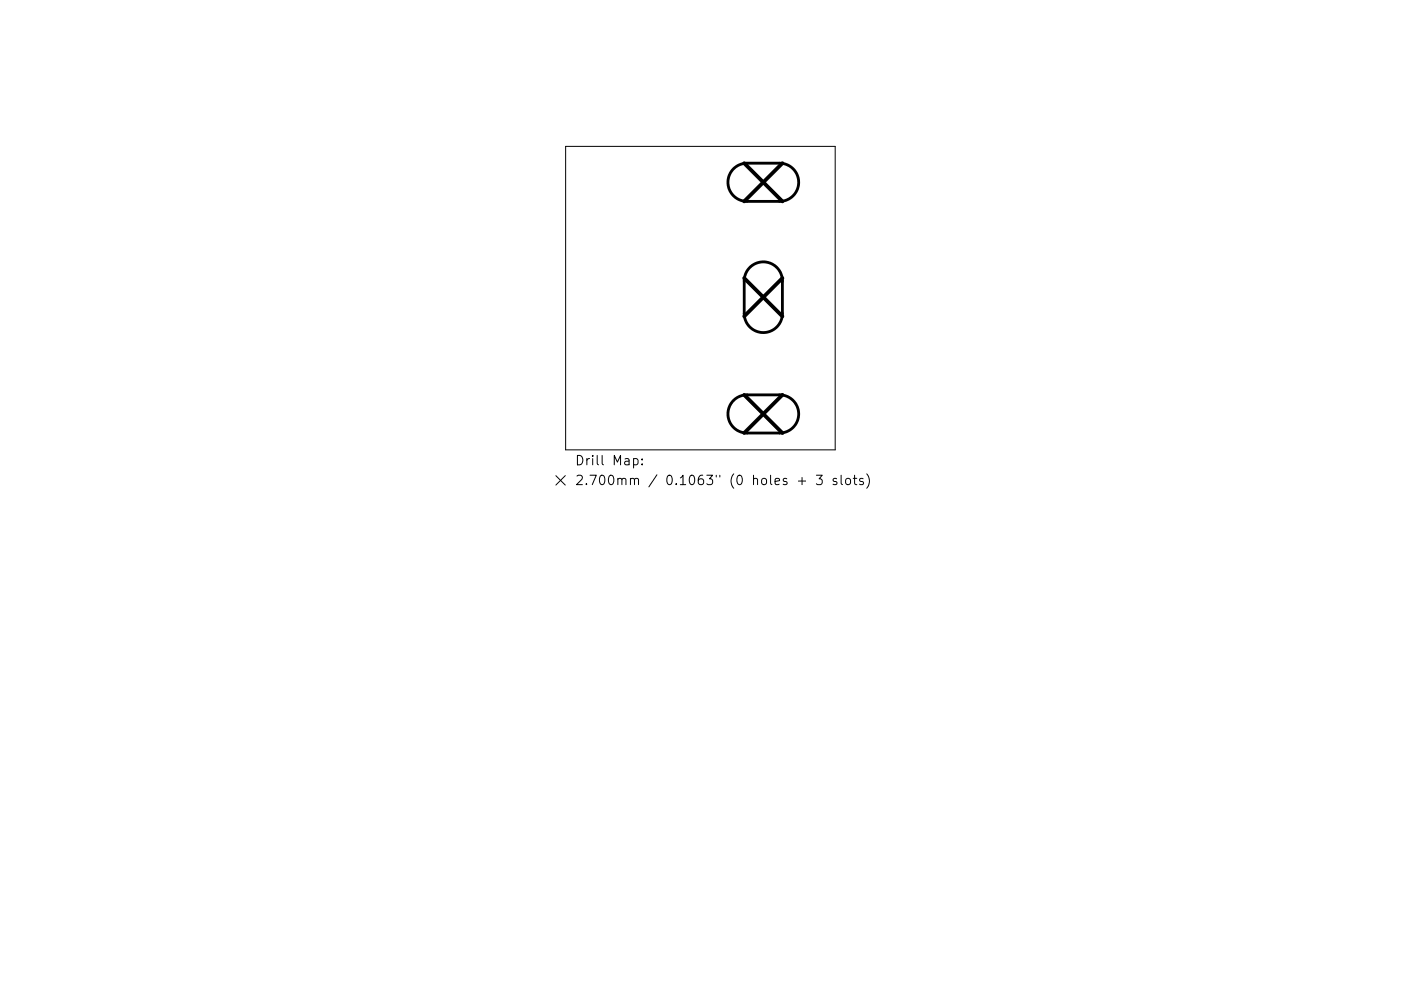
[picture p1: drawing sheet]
<svg xmlns="http://www.w3.org/2000/svg" width="297mm" height="210mm" viewBox="0 0 297 210" stroke-linecap="round" stroke-linejoin="round" font-family="sans-serif">
<defs><g id="words">
<g font-size="2.8">
<text x="121.9" y="98.7">Drill Map:</text>
<text x="121.9" y="102.9">2.700mm / 0.1063&quot; (0 holes + 3 slots)</text>
</g>
</g></defs>
<g fill="none" stroke="#000" stroke-width=".21">
<path d="M119.9 31.1h57.2v64.3h-57.2zM134.3 97.4l.6-.1 .4 .4v.5l-.2 .3h-.8M136.1 98.4v.2M136.1 97.4v.2M117.9 100.9l2 2M119.9 100.9l-2 2M169.3 102.1h1.5M170 101.3v1.5M173.1 100.8h1.2l-.6 .8a.54 .54 0 0 1 .6 .4v.4l-.2 .3-.7 .1-.3-.2M177.4 101.6l-.5-.1-.3 .3 .1 .3 .7 .2v.4h-.8M178.3 100.8v1.7l.3 .3M179.4 101.7a.54 .54 0 0 1 .5-.2 .54 .54 0 0 1 .4 .4v.5a.54 .54 0 0 1-.5 .4 .54 .54 0 0 1-.5-.4z"/>
<path d="M180.9 101.5h.8M181.2 100.8v1.7l.1 .2 .4 .1M183 101.6l-.5-.1-.3 .3 .1 .3 .7 .2v.4h-.8M183.8 100.5a2.29 2.29 0 0 1 0 3.1"/>
</g>
<path d="M157.8 34.6l8.1 8.1M165.9 34.6l-8.1 8.1M157.8 59l8.1 8.1M165.9 59l-8.1 8.1M157.8 83.8l8.1 8.1M165.9 83.8l-8.1 8.1" fill="none" stroke="#000" stroke-width=".81"/>
<path d="M155.5 35.8a4.1 4.1 0 0 1 2.9-1.2h6.9a4.1 4.1 0 0 1 4 4.1 4.1 4.1 0 0 1-4 4h-6.9a4 4 0 0 1-3.8-2.5 4 4 0 0 1 .9-4.4zM159 56.7a4.1 4.1 0 0 1 4.4-.8 4.1 4.1 0 0 1 2.5 3.7v6.9a4.1 4.1 0 0 1-4.1 4.1 4.1 4.1 0 0 1-4-4.1v-6.9a4.1 4.1 0 0 1 1.2-2.9zM155.5 85a4.1 4.1 0 0 1 2.9-1.2h6.9a4.1 4.1 0 0 1 4 4 4.1 4.1 0 0 1-4 4.1h-6.9a4 4 0 0 1-3.8-2.5 4 4 0 0 1 .9-4.4z" fill="none" stroke="#000" stroke-width=".6"/>
<use href="#words"/>
</svg>
